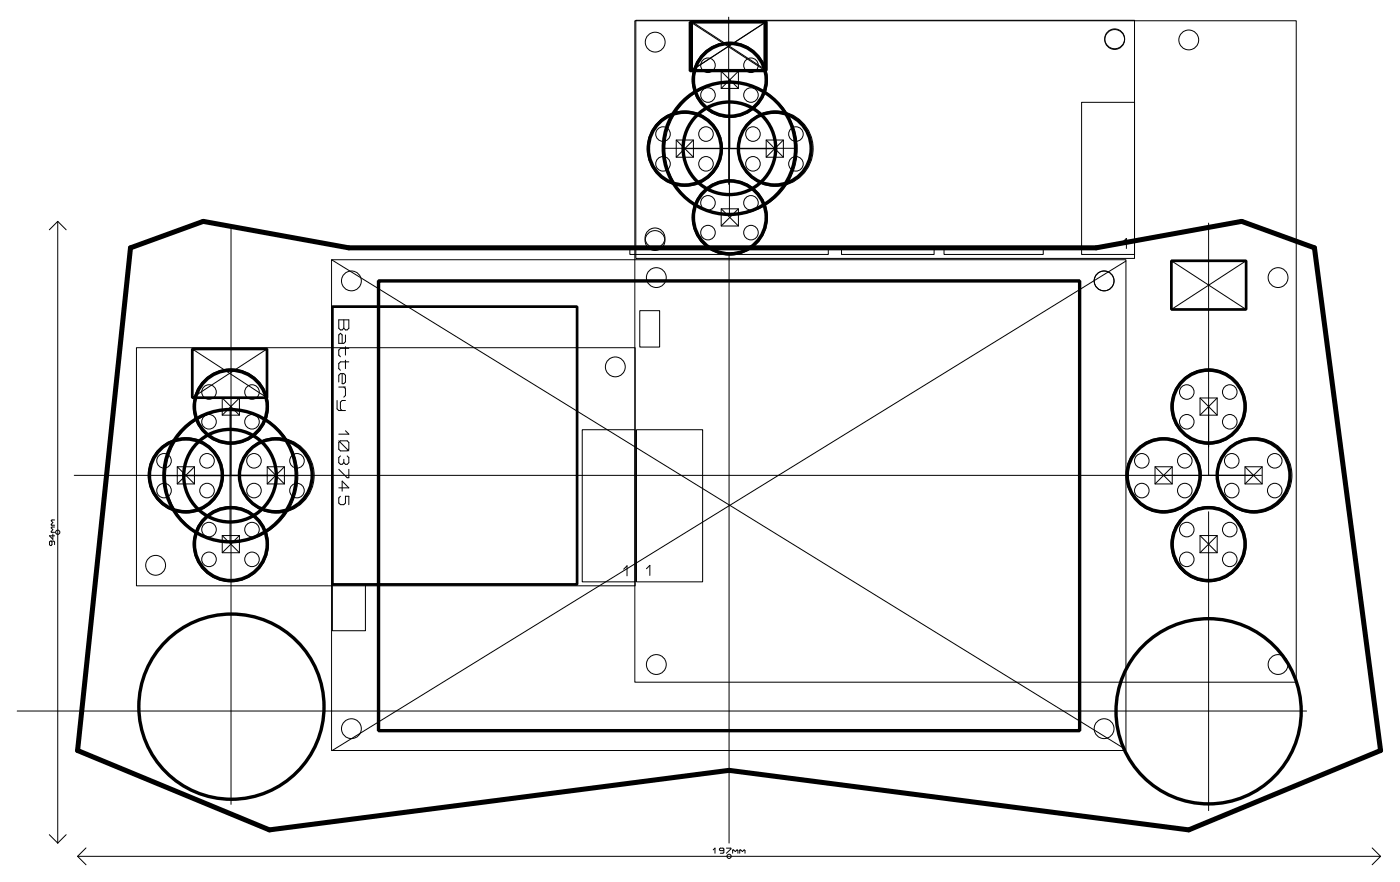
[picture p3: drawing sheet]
<svg xmlns="http://www.w3.org/2000/svg" width="212mm" height="133mm" viewBox="0 0 212 133" stroke-linecap="round" stroke-linejoin="round" font-family="sans-serif">
<g fill="none" stroke="#000" stroke-width=".15">
<path d="M96 3.1h100v100h-100zM96.1 3.1h75.4v36h-75.4zM104.4 3.4l11.3 7.3M104.6 3.3l11.3 7.3M109 10.8h2.6v2.6h-2.6zM109 10.8l2.6 2.6M110.2 2.6v25.3M110.3 12.4v20M110.3 12v10.4M111.6 10.8l-2.6 2.6M115.9 3.3l-11.5 7.4M163.5 15.5h8v23h-8z"/>
<path d="M8.7 33.5v94M8.7 33.5l-1.2 1.2M8.7 33.5l1.3 1.2M34.9 34.4v87.2M50.1 39.3h120.1v74.2h-120.1zM50.1 39.3l120 74M95.2 37.5h30v1h-30zM100.3 22.4h20M102.2 21.2h2.6v2.6h-2.6zM102.2 21.2l2.6 2.6M103.6 22.5h13.5M104.8 21.2l-2.6 2.6"/>
<path d="M109 31.6h2.6v2.6h-2.6zM109 31.6l2.6 2.6M110.2 38.5v89M111.6 31.6l-2.6 2.6M115.8 21.2h2.6v2.6h-2.6zM115.8 21.2l2.6 2.6M118.4 21.2l-2.6 2.6M127.2 37.5h14v1h-14zM142.7 37.5h15v1h-15zM169.8 36.6l.5-.6v1.6M170.2 39.5l-120 74M177.1 39.4l11.3 7.4"/>
<path d="M182.7 33.7v38.1M188.4 39.4l-11.3 7.4M20.6 52.6h75.4v36h-75.4zM29.1 52.8l11.3 7.3M40.4 52.8l-11.3 7.3M51.2 48.4h1.5v1.2l-.2 .3h-.3l-.2-.3-.3 .3h-.2l-.3-.3zM51.2 58.5h1M51.7 56.5v1.5h.3l.2-.2v-1.1l-.2-.2h-.5l-.3 .2v1.1M52 48.4v1.2M52 58.5l.2 .3v1l-.2 .2M52.2 50.6v1.1l-.2 .2h-.8v-1.3l.3-.2 .2 .2v1.3M52.2 52.4v1.3"/>
<path d="M52.2 54.5v1.2M52.7 52.7h-1.2l-.3 .2v.8l.3 .2M52.7 54.7h-1.2l-.3 .3v.7l.3 .3M96.7 47h3v5.5h-3zM7.7 79.4h.5M8.2 79.7h-.3l-.2 .1 .3 .3-.3 .2 .2 .2M8.2 78.6h-.3l-.2 .1 .3 .3-.3 .3 .2 .1M11.2 71.9h179.5M24.8 71.9h20M26.8 70.6h2.6v2.6h-2.6zM26.8 70.6l2.6 2.6M29.4 70.6l-2.6 2.6"/>
<path d="M33.6 60.2h2.6v2.6h-2.6zM33.6 60.2l2.6 2.6M34.8 61.9v20M34.9 61.4v10.4M36.2 60.2l-2.6 2.6M40.4 70.6h2.6v2.6h-2.6zM40.4 70.6l2.6 2.6M43 70.6l-2.6 2.6M51 60.5v1.3l.2 .3h1M51.2 66.9l.3-.3h1l.2 .3v1l-.2 .3h-1l-.3-.3zM51.2 71l1.3 1.2h.2v-1.2M51.2 73.8h1.5l-1-1.1v1.6"/>
<path d="M51.2 66.6l1.5 1.6M51.5 75l-.3 .3v.7l.3 .3h.5l.2-.3v-1h.5v1.3M51.5 68.9l-.3 .3v.7l.3 .3h.2l.3-.3M52 69.4v.5M52.2 60.5h-.5l-.2 .3v1l.2 .3M52.2 65.1l.5 .5h-1.5M52.5 68.9l.2 .3v.7l-.2 .3h-.3l-.2-.3M88 65h8v23h-8zM96.2 65h10v23h-10zM174.6 70.6h2.6v2.6h-2.6zM174.6 70.6l2.6 2.6M177.2 70.6l-2.6 2.6"/>
<path d="M181.4 60.2h2.6v2.6h-2.6zM181.4 60.2l2.6 2.6M182.7 77.4v45.1M184 60.2l-2.6 2.6M188.2 70.6h2.6v2.6h-2.6zM188.2 70.6l2.6 2.6M190.8 70.6l-2.6 2.6M7.7 81.8l.2 .1v.4l-.3 .2-.1-.2v-.4l.1-.1h.5l.1 .1v.4M7.7 80.5h.5M8 80.7v.8l-.5-.5h.7M33.6 81h2.6v2.6h-2.6zM33.6 81l2.6 2.6"/>
<path d="M36.2 81l-2.6 2.6M50.2 88.4h5v7h-5zM94.3 86.1l.5-.6v1.6M97.7 86l.5-.5v1.5M181.4 81h2.6v2.6h-2.6zM181.4 81l2.6 2.6M184 81l-2.6 2.6M2.6 107.5h194.9M7.5 126.2l1.2 1.3M10 126.2l-1.3 1.3M11.7 129.5h197M11.7 129.5l1.3 1.2"/>
<path d="M13 128.2l-1.3 1.3M107.8 128.5l.3-.3v.8M109.4 128.5l-.1 .1h-.4l-.1-.2 .1-.2h.4l.1 .2v.5l-.1 .1h-.4M109.8 128.2h.7v.2l-.7 .6M110.8 128.5v.5M110.8 128.6l.1-.1 .3 .2 .2-.2 .2 .1v.4M111.8 128.5v.5M111.8 128.6l.2-.1 .2 .2 .3-.2 .1 .1v.4M207.5 128.2l1.2 1.3M208.7 129.5l-1.2 1.2"/>
<circle cx="99.1" cy="6.4" r="1.5"/>
<circle cx="107" cy="14.4" r="1.1"/>
<circle cx="107" cy="9.9" r="1.1"/>
<circle cx="110.3" cy="12.1" r="5.7"/>
<circle cx="113.5" cy="9.9" r="1.1"/>
<circle cx="113.5" cy="14.4" r="1.1"/>
<circle cx="168.5" cy="6" r="1.5"/>
<circle cx="168.5" cy="5.9" r="1.5"/>
<circle cx="179.7" cy="6" r="1.5"/>
<circle cx="99" cy="36.4" r="1.5"/>
<circle cx="99" cy="36" r="1.5"/>
<circle cx="100.2" cy="20.3" r="1.1"/>
<circle cx="100.2" cy="24.8" r="1.1"/>
<circle cx="103.5" cy="22.5" r="5.7"/>
<circle cx="106.7" cy="20.3" r="1.1"/>
<circle cx="106.7" cy="24.8" r="1.1"/>
<circle cx="107" cy="30.7" r="1.1"/>
<circle cx="107" cy="35.2" r="1.1"/>
<circle cx="110.3" cy="32.9" r="5.7"/>
<circle cx="110.5" cy="22.5" r="10"/>
<circle cx="113.5" cy="30.7" r="1.1"/>
<circle cx="113.5" cy="35.2" r="1.1"/>
<circle cx="113.8" cy="20.3" r="1.1"/>
<circle cx="113.8" cy="24.8" r="1.1"/>
<circle cx="117.2" cy="22.5" r="5.7"/>
<circle cx="120.3" cy="20.3" r="1.1"/>
<circle cx="120.3" cy="24.8" r="1.1"/>
<circle cx="31.6" cy="59.3" r="1.1"/>
<circle cx="38.1" cy="59.3" r="1.1"/>
<circle cx="53.1" cy="42.5" r="1.5"/>
<circle cx="93" cy="55.5" r="1.5"/>
<circle cx="99.2" cy="42" r="1.5"/>
<circle cx="166.9" cy="42.5" r="1.5"/>
<circle cx="179.4" cy="59.3" r="1.1"/>
<circle cx="185.9" cy="59.3" r="1.1"/>
<circle cx="193.2" cy="42" r="1.5"/>
<circle cx="24.8" cy="74.2" r="1.1"/>
<circle cx="24.8" cy="69.7" r="1.1"/>
<circle cx="28.1" cy="71.9" r="5.7"/>
<circle cx="31.3" cy="69.7" r="1.1"/>
<circle cx="31.3" cy="74.2" r="1.1"/>
<circle cx="31.6" cy="63.8" r="1.1"/>
<circle cx="34.9" cy="61.5" r="5.7"/>
<circle cx="35" cy="72" r="10"/>
<circle cx="38.1" cy="63.8" r="1.1"/>
<circle cx="38.4" cy="69.7" r="1.1"/>
<circle cx="38.4" cy="74.2" r="1.1"/>
<circle cx="41.8" cy="71.9" r="5.7"/>
<circle cx="44.9" cy="74.2" r="1.1"/>
<circle cx="44.9" cy="69.7" r="1.1"/>
<circle cx="172.6" cy="69.7" r="1.1"/>
<circle cx="172.6" cy="74.2" r="1.1"/>
<circle cx="175.9" cy="71.9" r="5.7"/>
<circle cx="179.1" cy="74.2" r="1.1"/>
<circle cx="179.1" cy="69.7" r="1.1"/>
<circle cx="179.4" cy="63.8" r="1.1"/>
<circle cx="182.7" cy="61.5" r="5.7"/>
<circle cx="185.9" cy="63.8" r="1.1"/>
<circle cx="186.2" cy="74.2" r="1.1"/>
<circle cx="186.2" cy="69.7" r="1.1"/>
<circle cx="189.6" cy="71.9" r="5.7"/>
<circle cx="192.7" cy="69.7" r="1.1"/>
<circle cx="192.7" cy="74.2" r="1.1"/>
<circle cx="8.7" cy="80.5" r=".32"/>
<circle cx="23.5" cy="85.5" r="1.5"/>
<circle cx="31.6" cy="80.1" r="1.1"/>
<circle cx="31.6" cy="84.6" r="1.1"/>
<circle cx="34.9" cy="82.3" r="5.7"/>
<circle cx="38.1" cy="80.1" r="1.1"/>
<circle cx="38.1" cy="84.6" r="1.1"/>
<circle cx="179.4" cy="80.1" r="1.1"/>
<circle cx="179.4" cy="84.6" r="1.1"/>
<circle cx="182.7" cy="82.3" r="5.7"/>
<circle cx="185.9" cy="80.1" r="1.1"/>
<circle cx="185.9" cy="84.6" r="1.1"/>
<circle cx="53.1" cy="110.2" r="1.5"/>
<circle cx="99.2" cy="100.5" r="1.5"/>
<circle cx="166.9" cy="110.2" r="1.5"/>
<circle cx="193.2" cy="100.5" r="1.5"/>
<circle cx="110.2" cy="129.5" r=".32"/>
</g>
<path d="M19.7 37.5l11-4 22 4h113l22-4 11 4 10 76-29 12-69.5-9-69.5 9-29-12z" fill="none" stroke="#000" stroke-width=".76"/>
<g fill="none" stroke="#000" stroke-width=".51">
<path d="M57.2 42.5h106v68h-106z"/>
<circle cx="110.3" cy="12.1" r="5.5"/>
<circle cx="103.5" cy="22.5" r="5.5"/>
<circle cx="110.3" cy="22.4" r="10"/>
<circle cx="110.3" cy="22.4" r="7"/>
<circle cx="110.3" cy="32.9" r="5.5"/>
<circle cx="117.1" cy="22.5" r="5.5"/>
<circle cx="28.1" cy="71.9" r="5.5"/>
<circle cx="34.8" cy="71.9" r="10"/>
<circle cx="34.8" cy="71.9" r="7"/>
<circle cx="34.9" cy="61.5" r="5.5"/>
<circle cx="41.7" cy="71.9" r="5.5"/>
<circle cx="175.9" cy="71.9" r="5.5"/>
<circle cx="182.7" cy="61.5" r="5.5"/>
<circle cx="189.5" cy="71.9" r="5.5"/>
<circle cx="34.9" cy="82.3" r="5.5"/>
<circle cx="182.7" cy="82.3" r="5.5"/>
<circle cx="35" cy="106.8" r="14"/>
<circle cx="182.7" cy="107.5" r="14"/>
</g>
<path d="M104.3 3.4h11.3v7.3h-11.3zM104.6 3.3h11.3v7.3h-11.3zM177.1 39.4h11.3v7.4h-11.3zM29.1 52.8h11.3v7.3h-11.3zM50.2 46.4h37v42h-37z" fill="none" stroke="#000" stroke-width=".41"/>
</svg>
